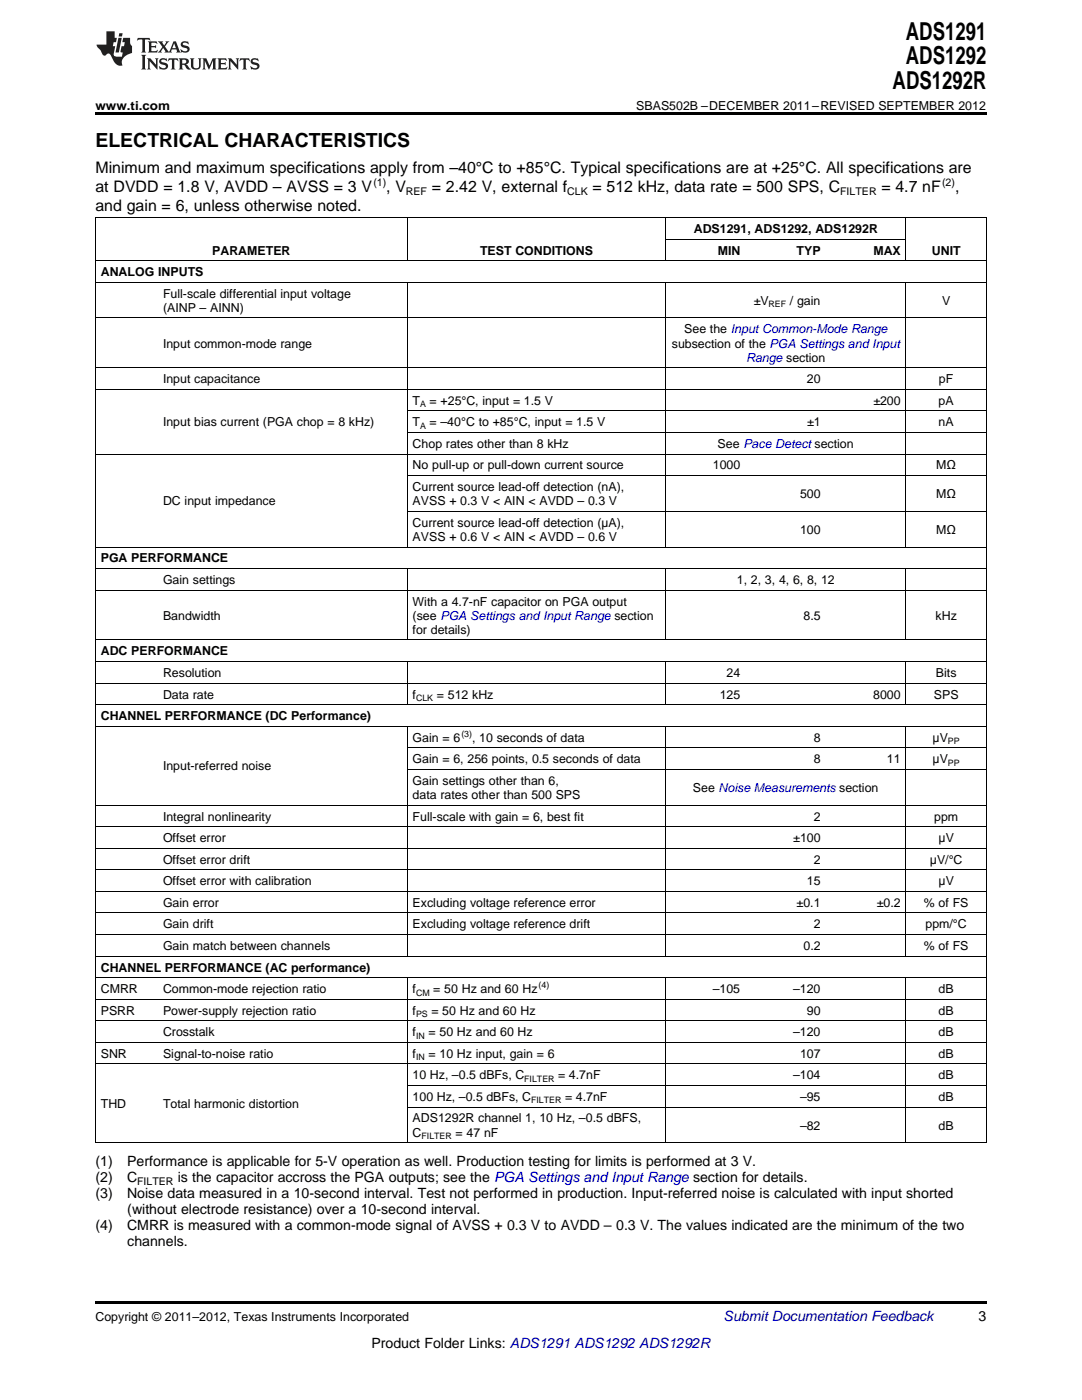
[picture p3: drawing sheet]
<svg xmlns="http://www.w3.org/2000/svg" width="216mm" height="279mm" viewBox="0 0 216 279" stroke-linecap="round" stroke-linejoin="round" font-family="sans-serif">
<defs><g id="words">
<g font-size="4.9">
<text x="180.8" y="7.9">ADS1291</text>
<text x="178.1" y="17.8">ADS1292R</text>
<text x="180.8" y="12.8">ADS1292</text>
</g>
<text font-size="3.9" x="19" y="29.3">ELECTRICAL CHARACTERISTICS</text>
<g font-size="3.2">
<text x="19" y="34.4">Minimum and maximum specifications apply from –40°C to +85°C. Typical specifications are at +25°C. All specifications are</text>
<text x="19" y="38.3">at DVDD = 1.8 V, AVDD – AVSS = 3 V</text>
<text x="77.1" y="38.3">, V</text>
<text x="86.2" y="38.3">= 2.42 V, external f</text>
<text x="118.2" y="38.3">= 512 kHz, data rate = 500 SPS, C</text>
<text x="175.9" y="38.3">= 4.7 nF</text>
<text x="190.6" y="38.3">,</text>
<text x="19" y="42.2">and gain = 6, unless otherwise noted.</text>
</g>
<g font-size="2.8">
<text x="19" y="232.7">(1)</text>
<text x="25.4" y="232.7">Performance is applicable for 5-V operation as well. Production testing for limits is performed at 3 V.</text>
<text x="19" y="235.9">(2)</text>
<text x="19" y="239">(3)</text>
<text x="25.4" y="235.9">C</text>
<text x="25.4" y="239">Noise data measured in a 10-second interval. Test not performed in production. Input-referred noise is calculated with input shorted</text>
<text x="35.5" y="235.9">is the capacitor accross the PGA outputs; see the PGA Settings and Input Range section for details.</text>
<text x="19" y="245.4">(4)</text>
<text x="25.4" y="245.4">CMRR is measured with a common-mode signal of AVSS + 0.3 V to AVDD – 0.3 V. The values indicated are the minimum of the two</text>
<text x="25.4" y="242.2">(without electrode resistance) over a 10-second interval.</text>
<text x="25.4" y="248.6">channels.</text>
<text x="195.3" y="263.6">3</text>
<text x="74.1" y="269">Product Folder Links: ADS1291 ADS1292 ADS1292R</text>
</g>
<text font-size="2.8" fill="#0000c8" x="144.4" y="263.6">Submit Documentation Feedback</text>
<g font-size="2.5">
<text x="19" y="21.9">www.ti.com</text>
<text x="127" y="21.9">SBAS502B –DECEMBER 2011–REVISED SEPTEMBER 2012</text>
<text x="138.4" y="46.5">ADS1291, ADS1292, ADS1292R</text>
<text x="42.3" y="50.8">PARAMETER</text>
<text x="95.8" y="50.8">TEST CONDITIONS</text>
<text x="143.2" y="50.8">MIN</text>
<text x="159" y="50.8">TYP</text>
<text x="174.3" y="50.8">MAX</text>
<text x="185.9" y="50.8">UNIT</text>
<text x="20.1" y="55.1">ANALOG INPUTS</text>
<text x="32.5" y="59.4">Full-scale differential input voltage</text>
<text x="32.5" y="62.2">(AINP – AINN)</text>
<text x="150.4" y="60.8">±V</text>
<text x="157.6" y="60.8">/ gain</text>
<text x="188" y="60.8">V</text>
<text x="32.5" y="69.4">Input common-mode range</text>
<text x="134.1" y="69.4">subsection of the PGA Settings and Input</text>
<text x="136.5" y="66.5">See the Input Common-Mode Range</text>
<text x="32.5" y="76.5">Input capacitance</text>
<text x="161" y="76.5">20</text>
<text x="187.4" y="76.5">pF</text>
<text x="82.3" y="80.8">T</text>
<text x="85.7" y="80.8">= +25°C, input = 1.5 V</text>
<text x="174.3" y="80.8">±200</text>
<text x="187.3" y="80.8">pA</text>
<text x="32.5" y="85.1">Input bias current (PGA chop = 8 kHz)</text>
<text x="82.3" y="85.1">T</text>
<text x="82.3" y="89.4">Chop rates other than 8 kHz</text>
<text x="85.7" y="85.1">= –40°C to +85°C, input = 1.5 V</text>
<text x="143.2" y="89.4">See Pace Detect section</text>
<text x="161" y="85.1">±1</text>
<text x="187.3" y="85.1">nA</text>
<text x="82.3" y="93.7">No pull-up or pull-down current source</text>
<text x="142.2" y="93.7">1000</text>
<text x="186.8" y="93.7">MΩ</text>
<text x="32.5" y="100.8">DC input impedance</text>
<text x="82.3" y="98">Current source lead-off detection (nA),</text>
<text x="82.3" y="100.8">AVSS + 0.3 V &lt; AIN &lt; AVDD – 0.3 V</text>
<text x="159.6" y="99.4">500</text>
<text x="186.8" y="99.4">MΩ</text>
<text x="82.3" y="105.1">Current source lead-off detection (µA),</text>
<text x="82.3" y="107.9">AVSS + 0.6 V &lt; AIN &lt; AVDD – 0.6 V</text>
<text x="159.6" y="106.5">100</text>
<text x="186.8" y="106.5">MΩ</text>
<text x="20.1" y="112.3">PGA PERFORMANCE</text>
<text x="32.5" y="116.6">Gain settings</text>
<text x="147" y="116.6">1, 2, 3, 4, 6, 8, 12</text>
<text x="32.5" y="123.7">Bandwidth</text>
<text x="82.3" y="120.9">With a 4.7-nF capacitor on PGA output</text>
<text x="82.3" y="123.7">(see PGA Settings and Input Range section</text>
<text x="160.3" y="123.7">8.5</text>
<text x="186.7" y="123.7">kHz</text>
<text x="20.1" y="130.8">ADC PERFORMANCE</text>
<text x="82.3" y="126.5">for details)</text>
<text x="32.5" y="135.1">Resolution</text>
<text x="145" y="135.1">24</text>
<text x="186.8" y="135.1">Bits</text>
<text x="20.1" y="143.7">CHANNEL PERFORMANCE (DC Performance)</text>
<text x="32.5" y="139.4">Data rate</text>
<text x="82.3" y="139.4">f</text>
<text x="87.2" y="139.4">= 512 kHz</text>
<text x="143.6" y="139.4">125</text>
<text x="174.2" y="139.4">8000</text>
<text x="186.3" y="139.4">SPS</text>
<text x="82.3" y="148">Gain = 6</text>
<text x="94.2" y="148">, 10 seconds of data</text>
<text x="162.4" y="148">8</text>
<text x="186.1" y="148">μV</text>
<text x="32.5" y="153.7">Input-referred noise</text>
<text x="82.3" y="152.3">Gain = 6, 256 points, 0.5 seconds of data</text>
<text x="162.4" y="152.3">8</text>
<text x="177" y="152.3">11</text>
<text x="186.1" y="152.3">μV</text>
<text x="82.3" y="156.6">Gain settings other than 6,</text>
<text x="82.3" y="159.5">data rates other than 500 SPS</text>
<text x="138.3" y="158">See Noise Measurements section</text>
<text x="32.5" y="163.8">Integral nonlinearity</text>
<text x="82.3" y="163.8">Full-scale with gain = 6, best fit</text>
<text x="162.4" y="163.8">2</text>
<text x="186.4" y="163.8">ppm</text>
<text x="32.5" y="168.1">Offset error</text>
<text x="32.5" y="172.4">Offset error drift</text>
<text x="158.3" y="168.1">±100</text>
<text x="162.4" y="172.4">2</text>
<text x="185.6" y="172.4">μV/°C</text>
<text x="187.3" y="168.1">μV</text>
<text x="32.5" y="176.7">Offset error with calibration</text>
<text x="161" y="176.7">15</text>
<text x="187.3" y="176.7">μV</text>
<text x="32.5" y="181">Gain error</text>
<text x="32.5" y="185.3">Gain drift</text>
<text x="82.3" y="181">Excluding voltage reference error</text>
<text x="82.3" y="185.3">Excluding voltage reference drift</text>
<text x="159" y="181">±0.1</text>
<text x="162.4" y="185.3">2</text>
<text x="174.9" y="181">±0.2</text>
<text x="184.4" y="181">% of FS</text>
<text x="184.7" y="185.3">ppm/°C</text>
<text x="32.5" y="189.6">Gain match between channels</text>
<text x="160.3" y="189.6">0.2</text>
<text x="184.4" y="189.6">% of FS</text>
<text x="20.1" y="193.9">CHANNEL PERFORMANCE (AC performance)</text>
<text x="20.1" y="198.2">CMRR</text>
<text x="20.1" y="202.5">PSRR</text>
<text x="32.5" y="198.2">Common-mode rejection ratio</text>
<text x="32.5" y="202.5">Power-supply rejection ratio</text>
<text x="82.3" y="198.2">f</text>
<text x="82.3" y="202.5">f</text>
<text x="86.1" y="202.5">= 50 Hz and 60 Hz</text>
<text x="86.5" y="198.2">= 50 Hz and 60 Hz</text>
<text x="142.2" y="198.2">–105</text>
<text x="158.3" y="198.2">–120</text>
<text x="161" y="202.5">90</text>
<text x="187.3" y="198.2">dB</text>
<text x="187.3" y="202.5">dB</text>
<text x="32.5" y="206.8">Crosstalk</text>
<text x="82.3" y="206.8">f</text>
<text x="85.5" y="206.8">= 50 Hz and 60 Hz</text>
<text x="158.3" y="206.8">–120</text>
<text x="187.3" y="206.8">dB</text>
<text x="20.1" y="211.1">SNR</text>
<text x="32.5" y="211.1">Signal-to-noise ratio</text>
<text x="82.3" y="211.1">f</text>
<text x="82.3" y="215.4">10 Hz, –0.5 dBFs, C</text>
<text x="85.5" y="211.1">= 10 Hz input, gain = 6</text>
<text x="111.4" y="215.4">= 4.7nF</text>
<text x="158.3" y="215.4">–104</text>
<text x="159.6" y="211.1">107</text>
<text x="187.3" y="211.1">dB</text>
<text x="187.3" y="215.4">dB</text>
<text x="20.1" y="221.1">THD</text>
<text x="32.5" y="221.1">Total harmonic distortion</text>
<text x="82.3" y="219.7">100 Hz, –0.5 dBFs, C</text>
<text x="112.8" y="219.7">= 4.7nF</text>
<text x="159.6" y="219.7">–95</text>
<text x="187.3" y="219.7">dB</text>
<text x="82.3" y="224">ADS1292R channel 1, 10 Hz, –0.5 dBFS,</text>
<text x="82.3" y="226.8">C</text>
<text x="90.9" y="226.8">= 47 nF</text>
<text x="159.6" y="225.4">–82</text>
<text x="187.3" y="225.4">dB</text>
<text x="19" y="263.6">Copyright © 2011–2012, Texas Instruments Incorporated</text>
</g>
<text font-size="2.5" fill="#00f" x="148.9" y="72.2">Range section</text>
<g font-size="2.1">
<text x="74.5" y="37">(1)</text>
<text x="81" y="38.9">REF</text>
<text x="113.2" y="38.9">CLK</text>
<text x="167.6" y="38.9">FILTER</text>
<text x="188" y="37">(2)</text>
<text x="27.3" y="236.4">FILTER</text>
</g>
<g font-size="1.8">
<text x="153.4" y="61.3">REF</text>
<text x="83.8" y="81.3">A</text>
<text x="83.8" y="85.6">A</text>
<text x="83" y="139.9">CLK</text>
<text x="92.1" y="147">(3)</text>
<text x="189.1" y="148.5">PP</text>
<text x="189.1" y="152.8">PP</text>
<text x="107.5" y="197.2">(4)</text>
<text x="83" y="198.7">CM</text>
<text x="83" y="203">PS</text>
<text x="83" y="207.3">IN</text>
<text x="83" y="211.6">IN</text>
<text x="104.6" y="215.9">FILTER</text>
<text x="106" y="220.2">FILTER</text>
<text x="84.1" y="227.3">FILTER</text>
</g>
</g></defs>
<g fill="#231f20">
<path d="M27.5 7.6l-.1 .5 .4-.2h.6v.1v2.1l-.2 .4h1l-.3-.4v-2.1l.1-.1h.5l.5 .2-.2-.5zM29.5 8.3l.2 .3v1.5l-.2 .4h1.8l.2-.6a1.04 1.04 0 0 1-1.3 .2v-.7h.6l.3 .2v-.6l-.3 .2h-.6v-.6l.8-.1 .4 .3-.2-.5zM31.5 8.3l.9 1.1-.9 1.1h.8l-.2-.2 .5-.7 .4 .7-.2 .2h1.5l-.1-.2 .1-.4h.9l.1 .4-.2 .2h1l-.3-.3-.7-1.9h-.5l-.9 2-.8-1 .9-1h-.8l.1 .3-.3 .5-.4-.6 .2-.2zM34.7 8.6l.4 1h-.7zM36.3 8.4a.63 .63 0 0 0-.2 .7 .63 .63 0 0 0 .6 .4l.6 .2 .1 .2a.75 .75 0 0 1-.7 .4 .75 .75 0 0 1-.6-.5l.1 .7 .1-.1a1.11 1.11 0 0 0 1.5-.6 1.13 1.13 0 0 0-1.2-.8l-.1-.4a1.04 1.04 0 0 1 1.2 .2l-.2-.5-.1 .1-.5-.2zM28.2 10.9l.2 .4v2.2l-.2 .4h1l-.3-.4v-2.2l.3-.4zM29.3 11.6l.3 .4v1.5l-.3 .4h.8l-.2-.4v-1.3l1.5 1.7v-1.9l.2-.4h-.7l.2 .4v.9l-1.1-1.3zM32 11.8a.62 .62 0 0 0-.2 .7 .62 .62 0 0 0 .6 .4l.6 .1 .1 .3a.76 .76 0 0 1-.7 .3 .76 .76 0 0 1-.6-.4l.1 .7 .1-.1a1.11 1.11 0 0 0 1.5-.6 1.13 1.13 0 0 0-1.2-.8l-.1-.4a1.04 1.04 0 0 1 1.2 .2l-.2-.6-.1 .1-.5-.1zM33.7 11.6l-.2 .6a.61 .61 0 0 1 .8-.3v1.6l-.2 .4h.9l-.2-.4v-1.6a.63 .63 0 0 1 .8 .3l-.2-.6zM35.6 11.6l.3 .4v1.5l-.3 .4h1l-.2-.2v-.8l.5 .2a.76 .76 0 0 0 1.2 .7l-1-1a.58 .58 0 0 0 .6-.5 .58 .58 0 0 0-.5-.6zM36.4 11.9h.1a.45 .45 0 0 1 .5 .1 .45 .45 0 0 1 .1 .5l-.7 .2zM37.9 11.6l.2 .2a2.17 2.17 0 0 0 .3 1.9 .99 .99 0 0 0 1.6-.6v-1.1l.2-.4h-.7l.2 .2a1.92 1.92 0 0 1-.2 1.8 .6 .6 0 0 1-.9-.5v-1.1l.2-.4zM40.4 11.6l.2 .4v1.5l-.2 .4h.7l-.2-.4v-1.4l.8 1.8 .8-1.8v1.4l-.2 .4h.9l-.2-.4v-1.5l.2-.4h-.8l-.6 1.5-.6-1.5zM43.4 11.6l.2 .4v1.5l-.2 .4h1.8l.2-.6a1.04 1.04 0 0 1-1.3 .1v-.6h.5l.4 .2v-.6l-.4 .2h-.5v-.7h.8l.3 .3-.1-.6zM45.5 11.6l.2 .4v1.5l-.2 .4h.7l-.2-.4v-1.3l1.5 1.7v-1.9l.2-.4h-.7l.2 .4v.9l-1.1-1.3zM47.9 11.6l-.1 .6a.61 .61 0 0 1 .8-.3v1.6l-.3 .4h1l-.3-.4 .1-1.6a.63 .63 0 0 1 .7 .3l-.1-.6zM50.2 11.8a.62 .62 0 0 0-.2 .7 .62 .62 0 0 0 .6 .4l.6 .1 .2 .3a.76 .76 0 0 1-.8 .3 .76 .76 0 0 1-.6-.4l.1 .7 .2-.1a1.11 1.11 0 0 0 1.5-.6 1.13 1.13 0 0 0-1.3-.8l-.1-.4a1.04 1.04 0 0 1 1.2 .2l-.1-.6-.2 .1-.5-.1z"/>
<path d="M21.2 6.3v2.6h-1.9l.1 .4 .7 .9a.91 .91 0 0 0 1 .8 .56 .56 0 0 1 .5-.3 .56 .56 0 0 1 .5 .3l.4 .8a1.53 1.53 0 0 0 1.9 1.2 1.54 1.54 0 0 1 1-2.1l.9-.3v-1.4a1.52 1.52 0 0 1-.3-1.6h-1.4l-.2 .8h.5l-.2 .8h-.4l-.2 1v.2l.4 .1-.2 .8a1.93 1.93 0 0 1-1.6-.3l.3-1.8h-.5l.2-.8h.4l.2-.8h-.4v-1.3zM23.6 7.6l-.6 2.9h.7l.6-2.9zM23.8 6.6l-.1 .7h.6l.2-.7z"/>
</g>
<path d="M19 22.5h177.8v.5h-177.8zM19 259.7h177.8v.5h-177.8z" fill="#000"/>
<g fill="none" stroke="#000" stroke-width=".2">
<path d="M19 56.3h177.8M19 52h177.8M19 43.4h177.8M19.1 43.5v184.6M81.2 43.5v8.6M81.2 56.4v52.8M132.8 43.5v8.6M132.8 56.4v52.8M132.8 47.7h48M180.8 43.5v8.6M180.8 56.4v52.8M196.8 43.5v184.6"/>
<path d="M19 77.7h177.8M19 73.4h177.8M19 63.4h177.8M19 90.6h177.8M81.3 94.9h115.5M81.3 86.3h115.5M81.3 82h115.5M19 117.8h177.8M19 113.5h177.8M19 109.2h177.8M81.2 113.5v14.3M81.3 102h115.5"/>
<path d="M132.8 113.5v14.3M180.8 113.5v14.3M19 136.3h177.8M19 132h177.8M19 127.7h177.8M81.2 132.1v8.6M132.8 132.1v8.6M180.8 132.1v8.6M19 144.9h177.8M19 140.6h177.8M81.2 145v45.9M81.3 153.5h115.5"/>
<path d="M81.3 149.2h115.5M132.8 145v45.9M180.8 145v45.9M19 177.9h177.8M19 173.6h177.8M19 169.3h177.8M19 165h177.8M19 160.7h177.8M19 199.4h177.8M19 195.1h177.8M19 190.8h177.8M19 186.5h177.8"/>
<path d="M19 182.2h177.8M81.2 195.2v32.9M132.8 195.2v32.9M180.8 195.2v32.9M19 212.3h177.8M19 208h177.8M19 203.7h177.8M81.3 216.6h115.5M19 228.1h177.8M81.3 220.9h115.5"/>
</g>
<use href="#words"/>
</svg>
